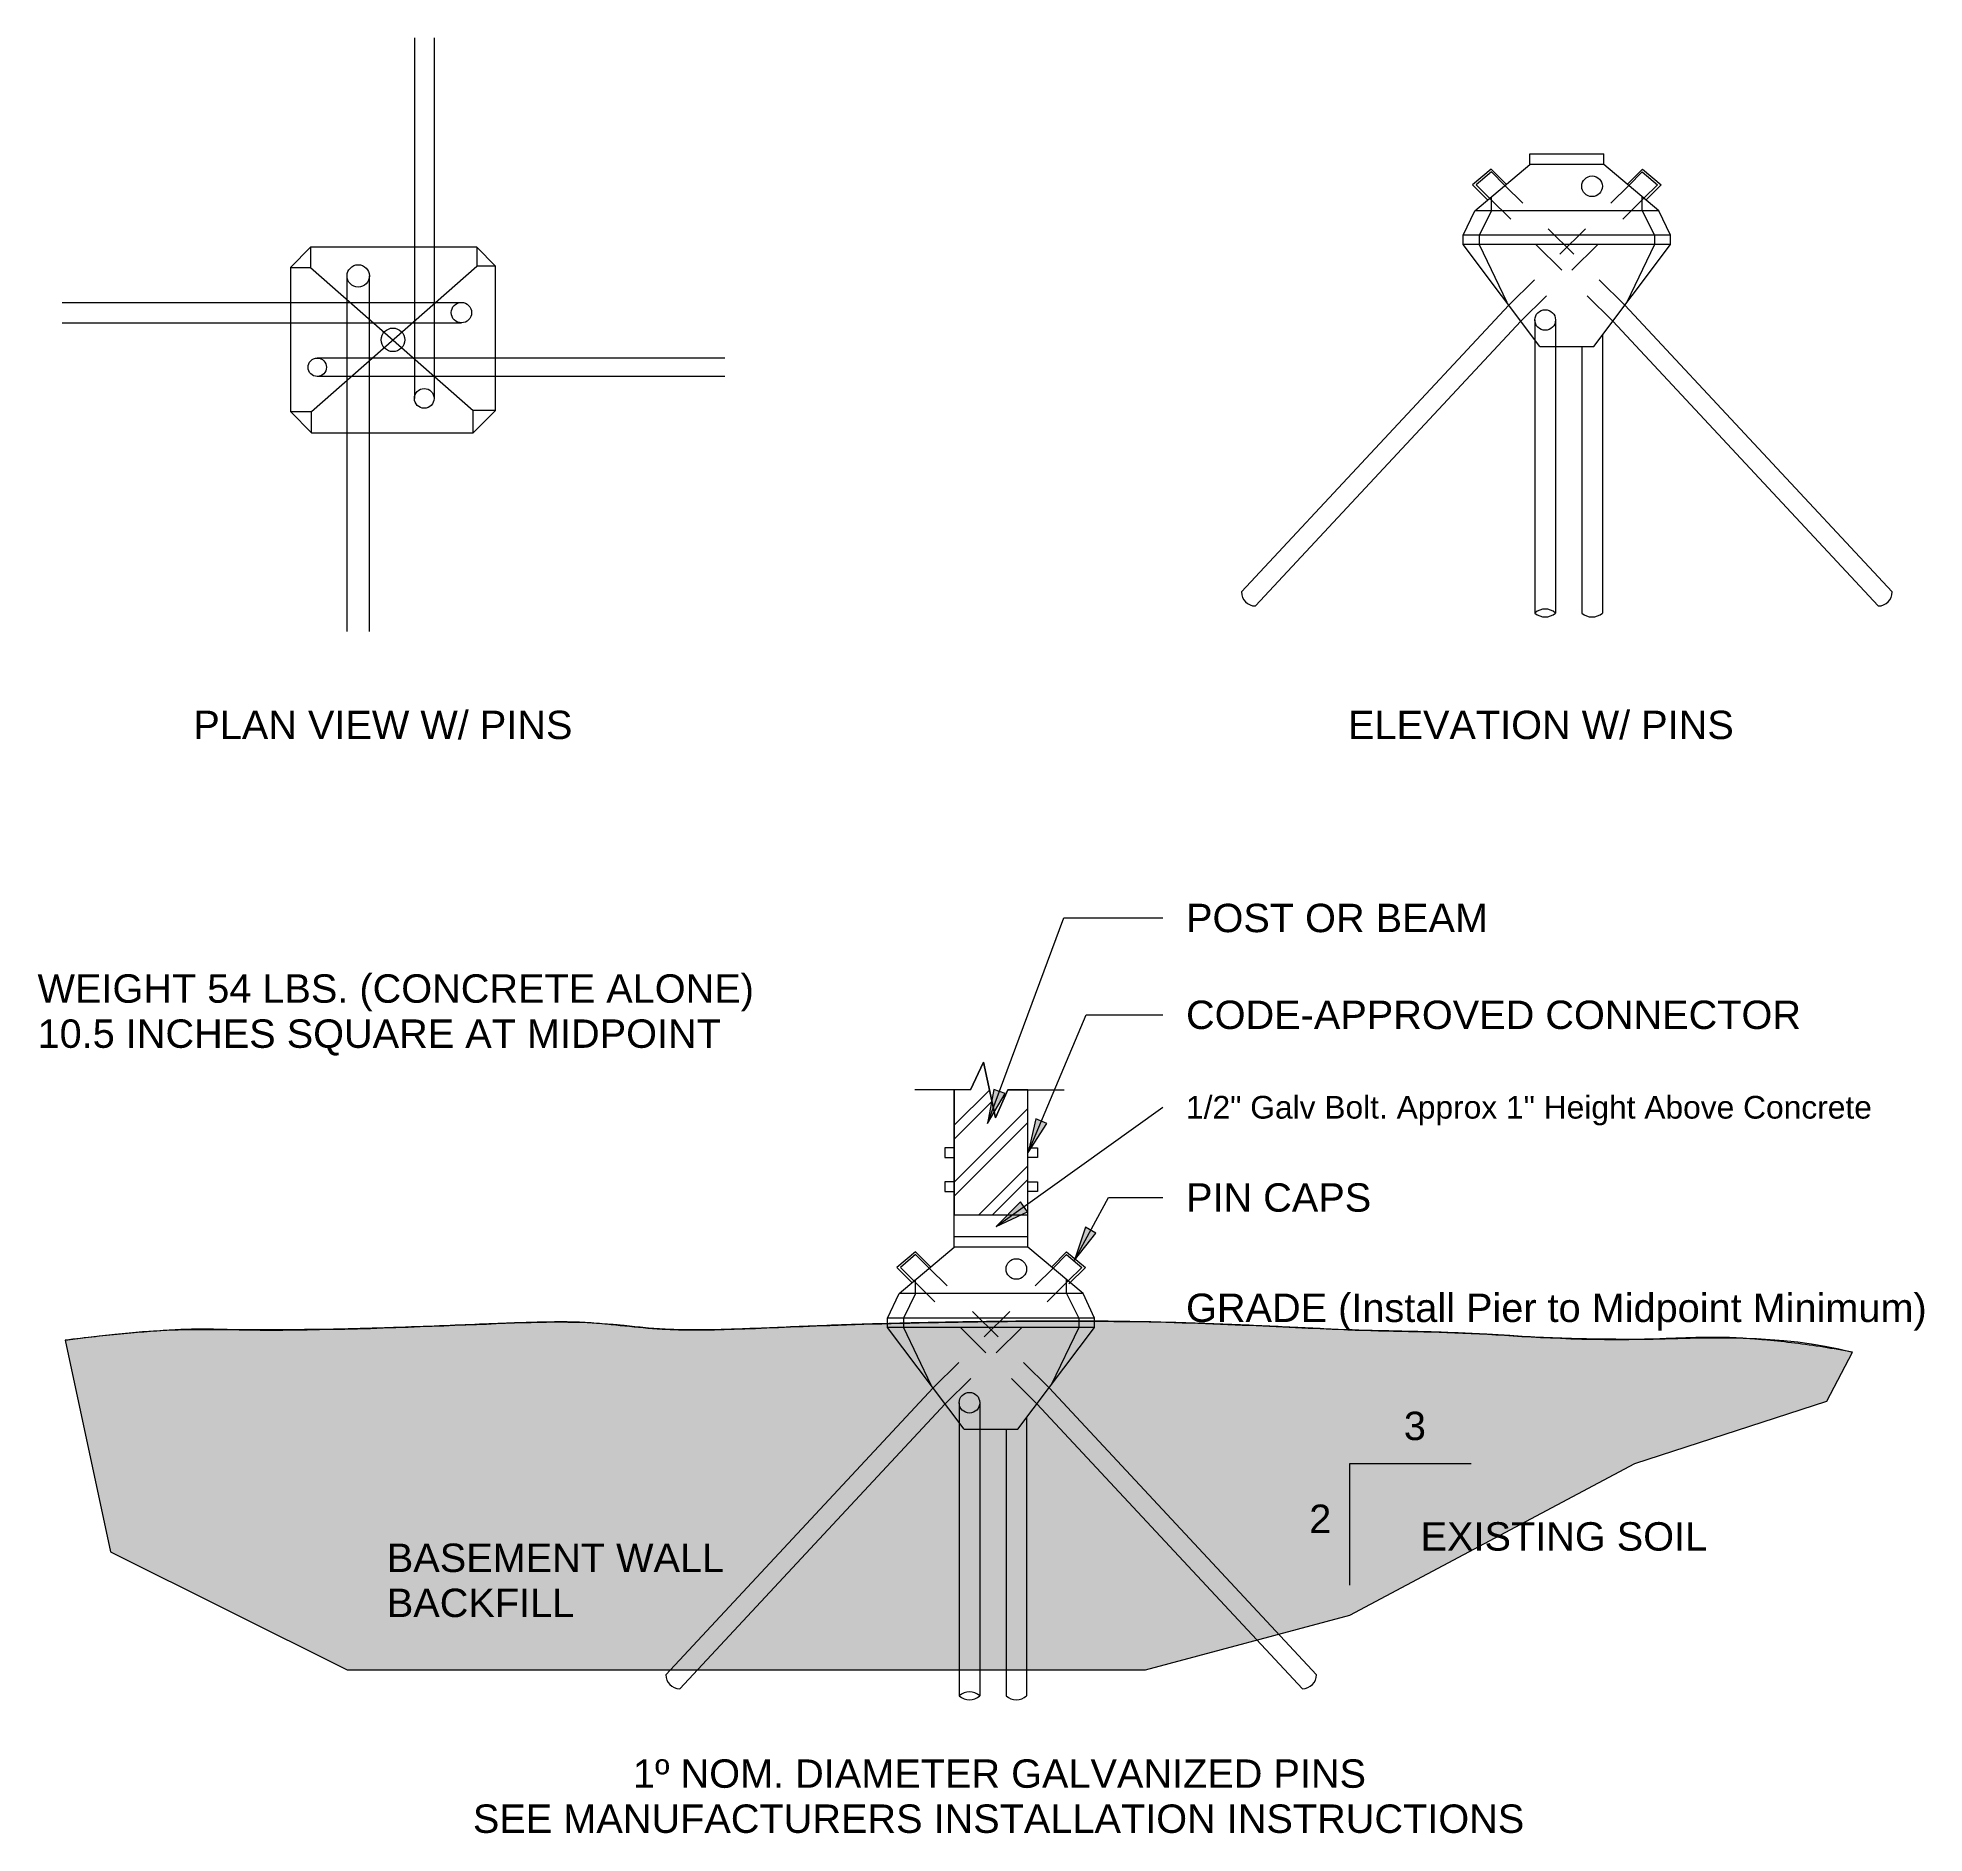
# Model space of a CAD drawing. Header units: inches. Extents: x 2 to 104, y 0 to 81.
# Drawn here: x 97.59 to 104.13, y 74.95 to 81.17 of the extents above.
import ezdxf

# ---------------------------------------------------------------- set-up
doc = ezdxf.new("R2010")
doc.units = ezdxf.units.IN
doc.header["$MEASUREMENT"] = 0
doc.linetypes.add('Dash 1_8_', pattern=[0.25, 0.125, -0.125])
doc.layers.add('A-DETL', color=7, linetype='Continuous', lineweight=18, true_color=0x00a600)
for name, color, linetype, lineweight in [('A-DETL-GENF', 7, 'Continuous', 18), ('A-DETL-THIN', 7, 'Continuous', 18), ('G-ANNO-TEXT', 7, 'Continuous', 9)]:
    doc.layers.add(name, color=color, linetype=linetype, lineweight=lineweight)
doc.styles.add('Arial', font='Arial.ttf', dxfattribs={"height": 0.098425})
doc.styles.add('Arial_1', font='arial.ttf', dxfattribs={"height": 0.07874})

msp = doc.modelspace()

# ---------------------------------------------------------------- hatches: boundary and pattern name
at = {"layer": 'A-DETL-GENF'}
h = msp.add_hatch(dxfattribs=at)
h.set_pattern_fill('FP_1', color=256, style=0, pattern_type=2)
h.set_pattern_definition([(45, (80.58682, 0), (-0.09899495, 0.09899495), []), (45, (80.58682, 0.15), (-0.09899495, 0.09899495), [])])
h.paths.add_polyline_path([(101.0233, 77.089), (101.0233, 77.5224), (100.9535, 77.5224), (100.9103, 77.4259), (100.869, 77.619), (100.8241, 77.5224), (100.7679, 77.5224), (100.7679, 77.089), (100.9854, 77.089)], flags=0)
at = {"layer": 'A-DETL-GENF', "true_color": 0x808080}
h = msp.add_hatch(dxfattribs=at)
h.set_pattern_fill('FP_3', color=8, style=0, pattern_type=2)
h.set_pattern_definition([(0, (80.586823, 0), (0.16, 0.04), [0.013, -0.107, 0.013, -0.107, -0.64]), (0, (80.586823, 0), (0.16, 0.04), [-0.24, 0.013, -0.227, 0.013, -0.107, -0.28]), (0, (80.586823, 0), (0.16, 0.04), [-0.6, 0.013, -0.067, 0.013, -0.187]), (120, (80.646823, 0.02), (-0.114641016, 0.118564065), [0.013, -0.107, 0.013, -0.107, -0.64]), (120, (80.646823, 0.02), (-0.114641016, 0.118564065), [-0.24, 0.013, -0.227, 0.013, -0.107, -0.28]), (120, (80.646823, 0.02), (-0.114641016, 0.118564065), [-0.6, 0.013, -0.067, 0.013, -0.187]), (240, (80.666823, 0.1), (-0.045358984, -0.158564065), [0.013, -0.107, 0.013, -0.107, -0.64]), (240, (80.666823, 0.1), (-0.045358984, -0.158564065), [-0.24, 0.013, -0.227, 0.013, -0.107, -0.28]), (240, (80.666823, 0.1), (-0.045358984, -0.158564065), [-0.6, 0.013, -0.067, 0.013, -0.187])])
h.paths.add_polyline_path([(101.4312, 75.5124), (102.1383, 75.7019), (103.1263, 76.2272), (103.792, 76.4435), (103.8809, 76.6133), (103.6814, 76.6446), (103.4896, 76.6625), (103.3029, 76.6629), (103.1292, 76.6578), (102.9771, 76.6591), (102.8416, 76.6627), (102.7216, 76.6689), (102.6135, 76.6755), (102.5141, 76.68), (102.4205, 76.6834), (102.2396, 76.6878), (102.1463, 76.6908), (102.0488, 76.6945), (101.7146, 76.7098), (101.5868, 76.7145), (101.4484, 76.7181), (101.3009, 76.7204), (101.1436, 76.7211), (100.9816, 76.7204), (100.8182, 76.7185), (100.6575, 76.7156), (100.5037, 76.7117), (100.3596, 76.7071), (100.0085, 76.6931), (99.9137, 76.6907), (99.827, 76.691), (99.7464, 76.6939), (99.6703, 76.7006), (99.5952, 76.708), (99.5188, 76.7141), (99.4371, 76.7179), (99.347, 76.7176), (99.2443, 76.7148), (98.8245, 76.6986), (98.6576, 76.6937), (98.4961, 76.6913), (98.3412, 76.6903), (98.2083, 76.6926), (98.0674, 76.6907), (97.8903, 76.6773), (97.6863, 76.6548), (97.8433, 75.9214), (98.6637, 75.5124), (100.9854, 75.5124)], flags=0)
at = {"layer": 'G-ANNO-TEXT'}
for points in [[(100.8834, 77.4064), (100.9441, 77.5099), (100.905, 77.5244)], [(101.0244, 77.3053), (101.0893, 77.4061), (101.0509, 77.4222)], [(100.913, 77.0485), (101.0212, 77.1003), (100.9969, 77.1341)], [(101.1845, 76.9324), (101.2591, 77.0263), (101.2225, 77.0462)]]:
    msp.add_hatch(color=256, dxfattribs=at).paths.add_polyline_path(points, flags=0)

# ---------------------------------------------------------------- linework, layer by layer
at = {"layer": 'A-DETL', "color": 7, "linetype": 'Dash 1_8_'}
for p, q in [((103.0916, 80.242), (102.6763, 80.6573)), ((102.6901, 80.242), (103.1055, 80.6573)), ((103.0498, 80.1866), (102.6234, 80.613)), ((102.7319, 80.1866), (103.1583, 80.613)), ((101.0963, 76.4895), (100.681, 76.9048)), ((100.6949, 76.4895), (101.1102, 76.9048)), ((101.0545, 76.434), (100.6281, 76.8604)), ((100.7367, 76.434), (101.1631, 76.8604))]:
    msp.add_line(p, q, dxfattribs=at)
at = {"layer": 'A-DETL', "color": 7}
for p, q in [((100.8241, 77.5224), (100.869, 77.619)), ((100.869, 77.619), (100.9103, 77.4259)), ((100.8241, 77.5224), (100.631, 77.5224)), ((100.9103, 77.4259), (100.9535, 77.5224)), ((100.9535, 77.5224), (101.1483, 77.5224))]:
    msp.add_line(p, q, dxfattribs=at)
at = {"layer": 'A-DETL-THIN'}
for p, q in [((98.8968, 81.1691), (98.8968, 79.9191)), ((98.965, 81.1691), (98.965, 79.9191)), ((102.7631, 80.7668), (103.0186, 80.7668)), ((102.7631, 80.7302), (102.7631, 80.7668)), ((103.0186, 80.7302), (103.0186, 80.7668)), ((102.6291, 80.7138), (102.5643, 80.6594)), ((102.5716, 80.5695), (102.7631, 80.7302)), ((102.6294, 80.7042), (102.5765, 80.6598)), ((102.6809, 80.662), (102.6291, 80.7138)), ((102.6763, 80.6573), (102.6294, 80.7042)), ((103.0186, 80.7302), (102.7631, 80.7302)), ((103.2101, 80.5695), (103.0186, 80.7302)), ((103.1008, 80.662), (103.1526, 80.7138)), ((103.1055, 80.6573), (103.1523, 80.7042)), ((103.1523, 80.7042), (103.2052, 80.6598)), ((103.1526, 80.7138), (103.2174, 80.6594)), ((102.5643, 80.6594), (102.6171, 80.6066)), ((102.6234, 80.613), (102.5765, 80.6598)), ((102.6294, 80.5695), (102.6294, 80.618)), ((103.1523, 80.5695), (103.1523, 80.618)), ((103.1583, 80.613), (103.2052, 80.6598)), ((103.2174, 80.6594), (103.1647, 80.6066)), ((102.532, 80.4844), (102.5716, 80.5695)), ((103.2101, 80.5695), (102.5716, 80.5695)), ((102.6294, 80.5695), (102.587, 80.4844)), ((103.1523, 80.5695), (103.1947, 80.4844)), ((103.2498, 80.4844), (103.2101, 80.5695)), ((98.5368, 80.443), (98.4671, 80.3732)), ((99.1128, 80.443), (98.5368, 80.443)), ((98.5368, 80.443), (98.5368, 80.3732)), ((99.1781, 80.3776), (99.1128, 80.443)), ((99.1128, 80.443), (99.1128, 80.3776)), ((103.2498, 80.4844), (102.532, 80.4844)), ((102.532, 80.452), (102.532, 80.4844)), ((103.2498, 80.452), (102.532, 80.452)), ((102.7977, 80.0993), (102.532, 80.452)), ((102.587, 80.4844), (102.587, 80.452)), ((102.587, 80.452), (102.6824, 80.2523)), ((102.984, 80.0993), (103.2498, 80.452)), ((103.1947, 80.452), (103.0993, 80.2523)), ((103.1947, 80.4844), (103.1947, 80.452)), ((103.2498, 80.452), (103.2498, 80.4844)), ((98.4671, 80.3732), (98.4671, 79.8732)), ((98.4671, 80.3732), (98.5368, 80.3732)), ((98.5368, 80.3732), (99.1006, 79.8776)), ((98.5402, 79.8732), (99.1128, 80.3776)), ((99.1781, 80.3776), (99.1128, 80.3776)), ((99.1781, 79.8776), (99.1781, 80.3776)), ((98.6637, 79.1111), (98.6637, 80.3436)), ((98.7408, 79.1111), (98.7408, 80.3436)), ((97.6767, 80.2516), (99.0599, 80.2516)), ((101.7633, 79.2481), (102.6901, 80.242)), ((104.0184, 79.2481), (103.0916, 80.242)), ((97.6767, 80.1811), (99.0599, 80.1811)), ((101.8117, 79.1997), (102.7319, 80.1866)), ((102.7802, 80.1908), (102.7802, 79.1752)), ((102.8516, 80.1908), (102.8516, 79.1752)), ((103.97, 79.1997), (103.0498, 80.1866)), ((102.7977, 80.0993), (102.984, 80.0993)), ((102.9426, 80.0993), (102.9426, 79.1752)), ((103.014, 80.1391), (103.014, 79.1752)), ((99.9729, 80.0588), (98.5601, 80.0588)), ((99.9729, 79.9951), (98.5601, 79.9951)), ((98.4671, 79.8732), (98.5402, 79.8001)), ((98.4671, 79.8732), (98.5402, 79.8732)), ((98.5402, 79.8001), (98.5402, 79.8732)), ((99.1006, 79.8001), (99.1781, 79.8776)), ((99.1781, 79.8776), (99.1006, 79.8776)), ((99.1006, 79.8001), (99.1006, 79.8776)), ((98.5402, 79.8001), (99.1006, 79.8001)), ((100.869, 77.619), (100.8241, 77.5224)), ((100.9103, 77.4259), (100.869, 77.619)), ((100.8241, 77.5224), (100.7679, 77.5224)), ((100.7679, 77.5224), (100.7679, 77.089)), ((100.7679, 77.0143), (100.7679, 77.5224)), ((100.9535, 77.5224), (100.9103, 77.4259)), ((101.0233, 77.5224), (100.9535, 77.5224)), ((101.0233, 77.089), (101.0233, 77.5224)), ((101.0233, 77.0143), (101.0233, 77.5224)), ((100.7679, 77.3219), (100.7352, 77.3219)), ((100.7352, 77.3219), (100.7352, 77.2877)), ((100.7352, 77.2877), (100.7679, 77.2877)), ((101.0233, 77.3219), (101.056, 77.3219)), ((101.056, 77.2877), (101.0233, 77.2877)), ((101.056, 77.3219), (101.056, 77.2877)), ((100.7679, 77.2044), (100.7352, 77.2044)), ((100.7352, 77.2044), (100.7352, 77.1702)), ((100.7352, 77.1702), (100.7679, 77.1702)), ((101.0233, 77.2044), (101.056, 77.2044)), ((101.056, 77.1702), (101.0233, 77.1702)), ((101.056, 77.2044), (101.056, 77.1702)), ((100.7679, 77.089), (101.0233, 77.089)), ((100.7679, 77.089), (101.0233, 77.089)), ((100.6339, 76.9612), (100.569, 76.9069)), ((100.5764, 76.817), (100.7679, 76.9777)), ((100.6857, 76.9094), (100.6339, 76.9612)), ((100.7679, 77.0143), (101.0233, 77.0143)), ((100.7679, 76.9777), (100.7679, 77.0143)), ((101.0233, 76.9777), (100.7679, 76.9777)), ((101.0233, 76.9777), (101.0233, 77.0143)), ((101.2148, 76.817), (101.0233, 76.9777)), ((101.1056, 76.9094), (101.1574, 76.9612)), ((101.1574, 76.9612), (101.2222, 76.9069)), ((100.569, 76.9069), (100.6218, 76.8541)), ((100.6341, 76.9517), (100.5813, 76.9073)), ((100.6281, 76.8604), (100.5813, 76.9073)), ((100.681, 76.9048), (100.6341, 76.9517)), ((101.1102, 76.9048), (101.1571, 76.9517)), ((101.1571, 76.9517), (101.2099, 76.9073)), ((101.1631, 76.8604), (101.2099, 76.9073)), ((101.2222, 76.9069), (101.1651, 76.8498)), ((100.6341, 76.817), (100.6341, 76.8655)), ((101.1571, 76.817), (101.1571, 76.8655)), ((100.5367, 76.7319), (100.5764, 76.817)), ((101.2148, 76.817), (100.5764, 76.817)), ((100.6341, 76.817), (100.5917, 76.7319)), ((101.1571, 76.817), (101.1995, 76.7319)), ((101.2545, 76.7319), (101.2148, 76.817)), ((101.2545, 76.7319), (100.5367, 76.7319)), ((100.5367, 76.6994), (100.5367, 76.7319)), ((101.2545, 76.6994), (100.5367, 76.6994)), ((100.8025, 76.3467), (100.5367, 76.6994)), ((100.5917, 76.7319), (100.5917, 76.6994)), ((100.5917, 76.6994), (100.6871, 76.4998)), ((100.9887, 76.3467), (101.2545, 76.6994)), ((101.1995, 76.6994), (101.1041, 76.4998)), ((101.1995, 76.7319), (101.1995, 76.6994)), ((101.2545, 76.6994), (101.2545, 76.7319)), ((97.6863, 76.6548), (97.8433, 75.9214)), ((103.792, 76.4435), (103.8809, 76.6133)), ((99.7681, 75.4956), (100.6949, 76.4895)), ((99.8164, 75.4472), (100.7367, 76.434)), ((100.7849, 76.4383), (100.7849, 75.4227)), ((100.8564, 76.4383), (100.8564, 75.4227)), ((101.9748, 75.4472), (101.0545, 76.434)), ((102.0232, 75.4956), (101.0963, 76.4895)), ((103.1263, 76.2272), (103.792, 76.4435)), ((101.0188, 76.3866), (101.0188, 75.4227)), ((100.8025, 76.3467), (100.9887, 76.3467)), ((100.9473, 76.3467), (100.9473, 75.4227)), ((102.1383, 75.7019), (103.1263, 76.2272)), ((102.1383, 75.8062), (102.1383, 76.2272)), ((102.1383, 76.2272), (102.5593, 76.2272)), ((97.8433, 75.9214), (98.6637, 75.5124)), ((101.4312, 75.5124), (102.1383, 75.7019)), ((98.6637, 75.5124), (101.4312, 75.5124))]:
    msp.add_line(p, q, dxfattribs=at)
for centre, radius in [((102.9783, 80.6542), 0.0357), ((98.7022, 80.3436), 0.0386), ((99.0599, 80.2163), 0.0353), ((102.8159, 80.1908), 0.0357), ((98.8226, 80.122), 0.0408), ((98.5601, 80.0269), 0.0319), ((98.9309, 79.9191), 0.0341), ((100.983, 76.9017), 0.0357), ((100.8206, 76.4383), 0.0357)]:
    msp.add_circle(centre, radius, dxfattribs=at)
for centre, radius, start, end in [((101.8117, 79.2481), 0.0484, 180, 270), ((103.97, 79.2481), 0.0484, 270, 0), ((102.8159, 79.1354), 0.0535, 48.07425, 131.92575), ((102.8159, 79.215), 0.0535, 228.07425, 311.92575), ((102.9783, 79.215), 0.0535, 228.07425, 311.92575), ((99.8164, 75.4956), 0.0484, 180, 270), ((101.9748, 75.4956), 0.0484, 270, 0), ((100.8206, 75.3829), 0.0535, 48.07425, 131.92575), ((100.8206, 75.4624), 0.0535, 228.07425, 311.92575), ((100.983, 75.4624), 0.0535, 228.07425, 311.92575)]:
    msp.add_arc(centre, radius, start, end, dxfattribs=at)
for points, knots in [([(97.6863, 76.6548), (98.0297, 76.7031), (98.2978, 76.6796), (99.1162, 76.7082), (99.4843, 76.7275), (99.8007, 76.6773), (100.2856, 76.7113), (101.4572, 76.7317), (102.1226, 76.6852), (102.5522, 76.6852), (103.0619, 76.6406), (103.6308, 76.6804), (103.8809, 76.6133)], [0, 0, 0, 0, 0.0398557, 0.0803177, 0.1222021, 0.1548415, 0.2097934, 0.2743731, 0.3373827, 0.3820555, 0.424042, 0.4612885, 0.4612885, 0.4612885, 0.4612885]), ([(103.8809, 76.6133), (103.8131, 76.626), (103.7133, 76.6417), (103.6004, 76.654), (103.5367, 76.6594), (103.4896, 76.6627), (103.4426, 76.6647), (103.3799, 76.6652), (103.3024, 76.6631), (103.2276, 76.6599), (103.1703, 76.6581), (103.1289, 76.6576), (103.0892, 76.6578), (103.0377, 76.6582), (102.952, 76.6594), (102.8389, 76.6621), (102.7393, 76.6676), (102.6665, 76.6726), (102.5952, 76.6766), (102.5132, 76.6801), (102.42, 76.6837), (102.3299, 76.6857), (102.2102, 76.6882), (102.053, 76.6938), (101.8388, 76.7047), (101.5936, 76.7152), (101.3073, 76.7215), (100.9824, 76.7212), (100.7076, 76.717), (100.5023, 76.7118), (100.3568, 76.7073), (100.2285, 76.702), (100.1111, 76.697), (100.0069, 76.6929), (99.9123, 76.6902), (99.8402, 76.6906), (99.7863, 76.692), (99.7462, 76.6937), (99.7074, 76.6966), (99.6702, 76.7006), (99.6394, 76.704), (99.6144, 76.7065), (99.5952, 76.7081), (99.576, 76.7096), (99.5507, 76.7116), (99.5065, 76.7152), (99.4383, 76.7188), (99.349, 76.718), (99.2479, 76.7152), (99.1249, 76.7103), (98.9888, 76.7044), (98.8535, 76.6996), (98.7396, 76.6958), (98.6301, 76.6929), (98.5224, 76.6914), (98.4166, 76.6908), (98.3528, 76.6903), (98.3053, 76.6904), (98.261, 76.6912), (98.2086, 76.6927), (98.1441, 76.6936), (98.0693, 76.6913), (97.9831, 76.6855), (97.8609, 76.6751), (97.7588, 76.6638), (97.6863, 76.6548)], [0, 0, 0, 0, 0.020833, 0.03125, 0.036458, 0.041667, 0.046875, 0.052083, 0.0625, 0.072917, 0.078125, 0.083333, 0.088542, 0.09375, 0.104167, 0.125, 0.145833, 0.15625, 0.166667, 0.1875, 0.208333, 0.229167, 0.25, 0.291667, 0.333333, 0.375, 0.416667, 0.458333, 0.5, 0.520833, 0.541667, 0.5625, 0.583333, 0.604167, 0.625, 0.645833, 0.65625, 0.666667, 0.677083, 0.6875, 0.697917, 0.703125, 0.708333, 0.713542, 0.71875, 0.729167, 0.75, 0.770833, 0.791667, 0.8125, 0.833333, 0.854167, 0.864583, 0.875, 0.895833, 0.90625, 0.916667, 0.921875, 0.927083, 0.9375, 0.947917, 0.958333, 0.96875, 0.979167, 1, 1, 1, 1])]:
    msp.add_open_spline(points, degree=3, knots=knots, dxfattribs=at)
at = {"layer": 'G-ANNO-TEXT'}
for p, q in [((100.8834, 77.4064), (101.1478, 78.1184)), ((101.1478, 78.1184), (101.4912, 78.1184)), ((101.0244, 77.3053), (101.2249, 77.7828)), ((101.2249, 77.7828), (101.4912, 77.7828)), ((100.905, 77.5244), (100.8834, 77.4064)), ((100.8834, 77.4064), (100.9441, 77.5099)), ((100.9441, 77.5099), (100.905, 77.5244)), ((100.913, 77.0485), (101.4912, 77.4623)), ((101.0509, 77.4222), (101.0244, 77.3053)), ((101.0893, 77.4061), (101.0509, 77.4222)), ((101.0244, 77.3053), (101.0893, 77.4061)), ((100.9969, 77.1341), (100.913, 77.0485)), ((100.913, 77.0485), (101.0212, 77.1003)), ((101.0212, 77.1003), (100.9969, 77.1341)), ((101.1845, 76.9324), (101.3021, 77.1496)), ((101.3021, 77.1496), (101.4912, 77.1496)), ((101.2225, 77.0462), (101.1845, 76.9324)), ((101.1845, 76.9324), (101.2591, 77.0263)), ((101.2591, 77.0263), (101.2225, 77.0462))]:
    msp.add_line(p, q, dxfattribs=at)

# ---------------------------------------------------------------- texts
at = {"layer": 'G-ANNO-TEXT', "attachment_point": 1}
for s, insert, char_height, width, style in [('PLAN VIEW W/ PINS', (98.1307, 78.8367), 0.098425, 1.606531, 'Arial'), ('ELEVATION W/ PINS', (102.1326, 78.8367), 0.098425, 1.628625, 'Arial'), ('POST OR BEAM', (101.5712, 78.1676), 0.098425, 1.265656, 'Arial'), ('WEIGHT 54 LBS. (CONCRETE ALONE)', (97.5909, 77.923), 0.098425, 3.017375, 'Arial'), ('CODE-APPROVED CONNECTOR', (101.5712, 77.832), 0.098425, 2.578656, 'Arial'), ('10.5 INCHES SQUARE AT MIDPOINT', (97.5909, 77.7667), 0.098425, 2.869031, 'Arial'), ('1/2" Galv Bolt. Approx 1" Height Above Concrete', (101.5712, 77.5017), 0.07874, 2.95425, 'Arial_1'), ('PIN CAPS', (101.5712, 77.1988), 0.09843, 0.776437, 'Arial'), ('GRADE (Install Pier to Midpoint Minimum)', (101.5712, 76.8165), 0.098425, 3.083656, 'Arial'), ('3', (102.3261, 76.4072), 0.0984, 0.07575, 'Arial'), ('2', (101.9981, 76.0853), 0.0984, 0.07575, 'Arial'), ('EXISTING SOIL', (102.384, 76.0242), 0.098425, 1.205688, 'Arial'), ('BASEMENT WALL', (98.8014, 75.9501), 0.098425, 1.417156, 'Arial'), ('BACKFILL', (98.8014, 75.7938), 0.09843, 0.78275, 'Arial'), ('1º NOM. DIAMETER GALVANIZED PINS', (99.6544, 75.2022), 0.098425, 3.071031, 'Arial'), ('SEE MANUFACTURERS INSTALLATION INSTRUCTIONS', (99.0997, 75.0459), 0.098425, 4.415594, 'Arial')]:
    msp.add_mtext(s, dxfattribs=dict(at, insert=insert, char_height=char_height, width=width, style=style))

doc.saveas('drawing.dxf')
